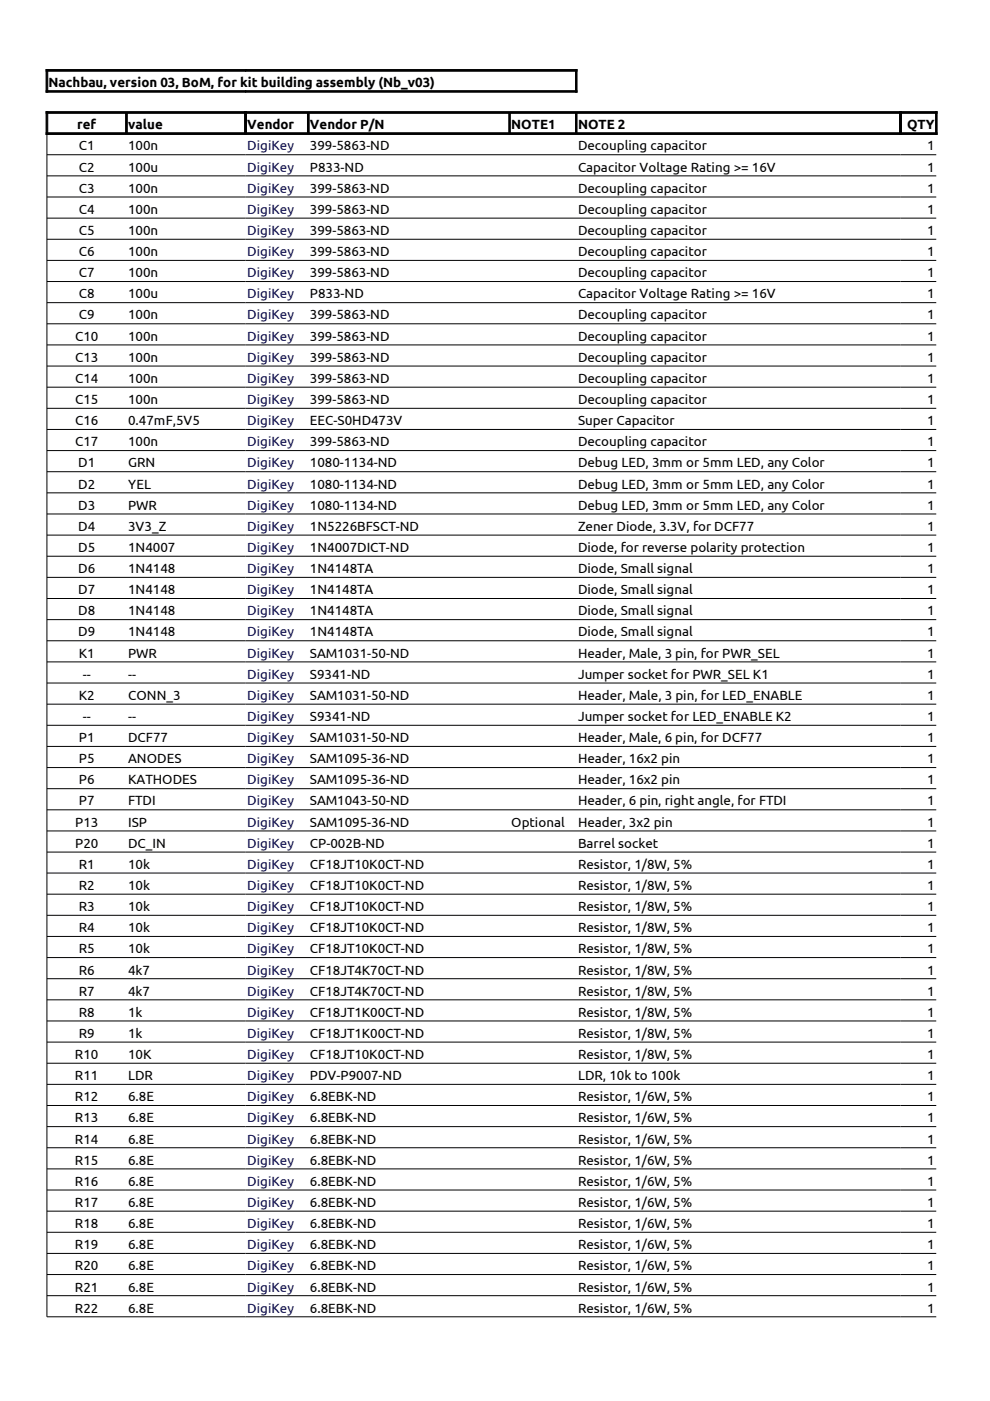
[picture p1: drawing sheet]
<svg xmlns="http://www.w3.org/2000/svg" width="210mm" height="297mm" viewBox="0 0 210 297" stroke-linecap="round" stroke-linejoin="round" font-family="sans-serif">
<defs><g id="words">
<g font-size="2.8">
<text x="10.3" y="18.4">Nachbau, version 03, BoM, for kit building assembly (Nb_v03)</text>
<text x="16.3" y="27.3">ref</text>
<text x="27.2" y="27.3">value</text>
<text x="52.4" y="27.3">Vendor</text>
<text x="65.7" y="27.3">Vendor P/N</text>
<text x="108.4" y="27.3">NOTE1</text>
<text x="122.6" y="27.3">NOTE 2</text>
<text x="192.3" y="27.3">QTY</text>
<text x="16.7" y="31.9">C1</text>
<text x="27.2" y="31.9">100n</text>
<text x="65.7" y="31.9">399-5863-ND</text>
<text x="122.6" y="31.9">Decoupling capacitor</text>
<text x="196.6" y="31.9">1</text>
<text x="16.7" y="36.4">C2</text>
<text x="16.7" y="40.9">C3</text>
<text x="27.2" y="36.4">100u</text>
<text x="27.2" y="40.9">100n</text>
<text x="65.7" y="40.9">399-5863-ND</text>
<text x="65.7" y="36.4">P833-ND</text>
<text x="122.6" y="40.9">Decoupling capacitor</text>
<text x="122.6" y="36.4">Capacitor Voltage Rating &gt;= 16V</text>
<text x="196.6" y="36.4">1</text>
<text x="196.6" y="40.9">1</text>
<text x="16.7" y="45.3">C4</text>
<text x="27.2" y="45.3">100n</text>
<text x="65.7" y="45.3">399-5863-ND</text>
<text x="122.6" y="45.3">Decoupling capacitor</text>
<text x="196.6" y="45.3">1</text>
<text x="16.7" y="49.8">C5</text>
<text x="27.2" y="49.8">100n</text>
<text x="65.7" y="49.8">399-5863-ND</text>
<text x="122.6" y="49.8">Decoupling capacitor</text>
<text x="196.6" y="49.8">1</text>
<text x="16.7" y="54.3">C6</text>
<text x="16.7" y="58.8">C7</text>
<text x="27.2" y="54.3">100n</text>
<text x="27.2" y="58.8">100n</text>
<text x="65.7" y="54.3">399-5863-ND</text>
<text x="65.7" y="58.8">399-5863-ND</text>
<text x="122.6" y="54.3">Decoupling capacitor</text>
<text x="122.6" y="58.8">Decoupling capacitor</text>
<text x="196.6" y="54.3">1</text>
<text x="196.6" y="58.8">1</text>
<text x="16.7" y="63.3">C8</text>
<text x="27.2" y="63.3">100u</text>
<text x="65.7" y="63.3">P833-ND</text>
<text x="122.6" y="63.3">Capacitor Voltage Rating &gt;= 16V</text>
<text x="196.6" y="63.3">1</text>
<text x="16.7" y="67.7">C9</text>
<text x="27.2" y="67.7">100n</text>
<text x="65.7" y="67.7">399-5863-ND</text>
<text x="122.6" y="67.7">Decoupling capacitor</text>
<text x="196.6" y="67.7">1</text>
<text x="15.9" y="72.2">C10</text>
<text x="15.9" y="76.7">C13</text>
<text x="27.2" y="72.2">100n</text>
<text x="27.2" y="76.7">100n</text>
<text x="65.7" y="72.2">399-5863-ND</text>
<text x="65.7" y="76.7">399-5863-ND</text>
<text x="122.6" y="72.2">Decoupling capacitor</text>
<text x="122.6" y="76.7">Decoupling capacitor</text>
<text x="196.6" y="72.2">1</text>
<text x="196.6" y="76.7">1</text>
<text x="15.9" y="81.2">C14</text>
<text x="27.2" y="81.2">100n</text>
<text x="65.7" y="81.2">399-5863-ND</text>
<text x="122.6" y="81.2">Decoupling capacitor</text>
<text x="196.6" y="81.2">1</text>
<text x="15.9" y="85.7">C15</text>
<text x="27.2" y="85.7">100n</text>
<text x="65.7" y="85.7">399-5863-ND</text>
<text x="122.6" y="85.7">Decoupling capacitor</text>
<text x="196.6" y="85.7">1</text>
<text x="15.9" y="90.1">C16</text>
<text x="15.9" y="94.6">C17</text>
<text x="27.2" y="90.1">0.47mF,5V5</text>
<text x="27.2" y="94.6">100n</text>
<text x="65.7" y="94.6">399-5863-ND</text>
<text x="65.7" y="90.1">EEC-S0HD473V</text>
<text x="122.6" y="90.1">Super Capacitor</text>
<text x="122.6" y="94.6">Decoupling capacitor</text>
<text x="196.6" y="90.1">1</text>
<text x="196.6" y="94.6">1</text>
<text x="16.6" y="99.1">D1</text>
<text x="27.2" y="99.1">GRN</text>
<text x="65.7" y="99.1">1080-1134-ND</text>
<text x="122.6" y="99.1">Debug LED, 3mm or 5mm LED, any Color</text>
<text x="196.6" y="99.1">1</text>
<text x="16.6" y="103.6">D2</text>
<text x="27.2" y="103.6">YEL</text>
<text x="65.7" y="103.6">1080-1134-ND</text>
<text x="122.6" y="103.6">Debug LED, 3mm or 5mm LED, any Color</text>
<text x="196.6" y="103.6">1</text>
<text x="16.6" y="108.1">D3</text>
<text x="16.6" y="112.5">D4</text>
<text x="27.2" y="108.1">PWR</text>
<text x="27.2" y="112.5">3V3_Z</text>
<text x="65.7" y="108.1">1080-1134-ND</text>
<text x="65.7" y="112.5">1N5226BFSCT-ND</text>
<text x="122.6" y="108.1">Debug LED, 3mm or 5mm LED, any Color</text>
<text x="122.6" y="112.5">Zener Diode, 3.3V, for DCF77</text>
<text x="196.6" y="108.1">1</text>
<text x="196.6" y="112.5">1</text>
<text x="16.6" y="117">D5</text>
<text x="27.2" y="117">1N4007</text>
<text x="65.7" y="117">1N4007DICT-ND</text>
<text x="122.6" y="117">Diode, for reverse polarity protection</text>
<text x="196.6" y="117">1</text>
<text x="16.6" y="121.5">D6</text>
<text x="16.6" y="126">D7</text>
<text x="27.2" y="121.5">1N4148</text>
<text x="27.2" y="126">1N4148</text>
<text x="65.7" y="121.5">1N4148TA</text>
<text x="65.7" y="126">1N4148TA</text>
<text x="122.6" y="121.5">Diode, Small signal</text>
<text x="122.6" y="126">Diode, Small signal</text>
<text x="196.6" y="121.5">1</text>
<text x="196.6" y="126">1</text>
<text x="16.6" y="130.5">D8</text>
<text x="27.2" y="130.5">1N4148</text>
<text x="65.7" y="130.5">1N4148TA</text>
<text x="122.6" y="130.5">Diode, Small signal</text>
<text x="196.6" y="130.5">1</text>
<text x="16.6" y="134.9">D9</text>
<text x="27.2" y="134.9">1N4148</text>
<text x="65.7" y="134.9">1N4148TA</text>
<text x="122.6" y="134.9">Diode, Small signal</text>
<text x="196.6" y="134.9">1</text>
<text x="16.7" y="139.4">K1</text>
<text x="17.5" y="143.9">--</text>
<text x="27.2" y="143.9">--</text>
<text x="27.2" y="139.4">PWR</text>
<text x="65.7" y="139.4">SAM1031-50-ND</text>
<text x="65.7" y="143.9">S9341-ND</text>
<text x="122.6" y="139.4">Header, Male, 3 pin, for PWR_SEL</text>
<text x="122.6" y="143.9">Jumper socket for PWR_SEL K1</text>
<text x="196.6" y="139.4">1</text>
<text x="196.6" y="143.9">1</text>
<text x="16.7" y="148.4">K2</text>
<text x="27.2" y="148.4">CONN_3</text>
<text x="65.7" y="148.4">SAM1031-50-ND</text>
<text x="122.6" y="148.4">Header, Male, 3 pin, for LED_ENABLE</text>
<text x="196.6" y="148.4">1</text>
<text x="17.5" y="152.9">--</text>
<text x="27.2" y="152.9">--</text>
<text x="65.7" y="152.9">S9341-ND</text>
<text x="122.6" y="152.9">Jumper socket for LED_ENABLE K2</text>
<text x="196.6" y="152.9">1</text>
<text x="16.7" y="157.3">P1</text>
<text x="16.7" y="161.8">P5</text>
<text x="27.2" y="161.8">ANODES</text>
<text x="27.2" y="157.3">DCF77</text>
<text x="65.7" y="157.3">SAM1031-50-ND</text>
<text x="65.7" y="161.8">SAM1095-36-ND</text>
<text x="122.6" y="157.3">Header, Male, 6 pin, for DCF77</text>
<text x="122.6" y="161.8">Header, 16x2 pin</text>
<text x="196.6" y="157.3">1</text>
<text x="196.6" y="161.8">1</text>
<text x="16.7" y="166.3">P6</text>
<text x="27.2" y="166.3">KATHODES</text>
<text x="65.7" y="166.3">SAM1095-36-ND</text>
<text x="122.6" y="166.3">Header, 16x2 pin</text>
<text x="196.6" y="166.3">1</text>
<text x="16.7" y="170.8">P7</text>
<text x="27.2" y="170.8">FTDI</text>
<text x="65.7" y="170.8">SAM1043-50-ND</text>
<text x="122.6" y="170.8">Header, 6 pin, right angle, for FTDI</text>
<text x="196.6" y="170.8">1</text>
<text x="15.9" y="175.3">P13</text>
<text x="15.9" y="179.7">P20</text>
<text x="27.2" y="179.7">DC_IN</text>
<text x="27.2" y="175.3">ISP</text>
<text x="65.7" y="175.3">SAM1095-36-ND</text>
<text x="65.7" y="179.7">CP-002B-ND</text>
<text x="108.4" y="175.3">Optional</text>
<text x="122.6" y="179.7">Barrel socket</text>
<text x="122.6" y="175.3">Header, 3x2 pin</text>
<text x="196.6" y="175.3">1</text>
<text x="196.6" y="179.7">1</text>
<text x="16.7" y="184.2">R1</text>
<text x="27.2" y="184.2">10k</text>
<text x="65.7" y="184.2">CF18JT10K0CT-ND</text>
<text x="122.6" y="184.2">Resistor, 1/8W, 5%</text>
<text x="196.6" y="184.2">1</text>
<text x="16.7" y="188.7">R2</text>
<text x="27.2" y="188.7">10k</text>
<text x="65.7" y="188.7">CF18JT10K0CT-ND</text>
<text x="122.6" y="188.7">Resistor, 1/8W, 5%</text>
<text x="196.6" y="188.7">1</text>
<text x="16.7" y="193.2">R3</text>
<text x="16.7" y="197.7">R4</text>
<text x="27.2" y="193.2">10k</text>
<text x="27.2" y="197.7">10k</text>
<text x="65.7" y="193.2">CF18JT10K0CT-ND</text>
<text x="65.7" y="197.7">CF18JT10K0CT-ND</text>
<text x="122.6" y="193.2">Resistor, 1/8W, 5%</text>
<text x="122.6" y="197.7">Resistor, 1/8W, 5%</text>
<text x="196.6" y="193.2">1</text>
<text x="196.6" y="197.7">1</text>
<text x="16.7" y="202.1">R5</text>
<text x="27.2" y="202.1">10k</text>
<text x="65.7" y="202.1">CF18JT10K0CT-ND</text>
<text x="122.6" y="202.1">Resistor, 1/8W, 5%</text>
<text x="196.6" y="202.1">1</text>
<text x="16.7" y="206.6">R6</text>
<text x="27.2" y="206.6">4k7</text>
<text x="65.7" y="206.6">CF18JT4K70CT-ND</text>
<text x="122.6" y="206.6">Resistor, 1/8W, 5%</text>
<text x="196.6" y="206.6">1</text>
<text x="16.7" y="211.1">R7</text>
<text x="16.7" y="215.6">R8</text>
<text x="27.2" y="211.1">4k7</text>
<text x="27.2" y="215.6">1k</text>
<text x="65.7" y="211.1">CF18JT4K70CT-ND</text>
<text x="65.7" y="215.6">CF18JT1K00CT-ND</text>
<text x="122.6" y="211.1">Resistor, 1/8W, 5%</text>
<text x="122.6" y="215.6">Resistor, 1/8W, 5%</text>
<text x="196.6" y="211.1">1</text>
<text x="196.6" y="215.6">1</text>
<text x="16.7" y="220.1">R9</text>
<text x="27.2" y="220.1">1k</text>
<text x="65.7" y="220.1">CF18JT1K00CT-ND</text>
<text x="122.6" y="220.1">Resistor, 1/8W, 5%</text>
<text x="196.6" y="220.1">1</text>
<text x="15.9" y="224.5">R10</text>
<text x="27.2" y="224.5">10K</text>
<text x="65.7" y="224.5">CF18JT10K0CT-ND</text>
<text x="122.6" y="224.5">Resistor, 1/8W, 5%</text>
<text x="196.6" y="224.5">1</text>
<text x="15.9" y="229">R11</text>
<text x="15.9" y="233.5">R12</text>
<text x="27.2" y="229">LDR</text>
<text x="27.2" y="233.5">6.8E</text>
<text x="65.7" y="229">PDV-P9007-ND</text>
<text x="65.7" y="233.5">6.8EBK-ND</text>
<text x="122.6" y="229">LDR, 10k to 100k</text>
<text x="122.6" y="233.5">Resistor, 1/6W, 5%</text>
<text x="196.6" y="229">1</text>
<text x="196.6" y="233.5">1</text>
<text x="15.9" y="238">R13</text>
<text x="27.2" y="238">6.8E</text>
<text x="65.7" y="238">6.8EBK-ND</text>
<text x="122.6" y="238">Resistor, 1/6W, 5%</text>
<text x="196.6" y="238">1</text>
<text x="15.9" y="242.5">R14</text>
<text x="27.2" y="242.5">6.8E</text>
<text x="65.7" y="242.5">6.8EBK-ND</text>
<text x="122.6" y="242.5">Resistor, 1/6W, 5%</text>
<text x="196.6" y="242.5">1</text>
<text x="15.9" y="246.9">R15</text>
<text x="15.9" y="251.4">R16</text>
<text x="27.2" y="246.9">6.8E</text>
<text x="27.2" y="251.4">6.8E</text>
<text x="65.7" y="246.9">6.8EBK-ND</text>
<text x="65.7" y="251.4">6.8EBK-ND</text>
<text x="122.6" y="246.9">Resistor, 1/6W, 5%</text>
<text x="122.6" y="251.4">Resistor, 1/6W, 5%</text>
<text x="196.6" y="246.9">1</text>
<text x="196.6" y="251.4">1</text>
<text x="15.9" y="255.9">R17</text>
<text x="27.2" y="255.9">6.8E</text>
<text x="65.7" y="255.9">6.8EBK-ND</text>
<text x="122.6" y="255.9">Resistor, 1/6W, 5%</text>
<text x="196.6" y="255.9">1</text>
<text x="15.9" y="260.4">R18</text>
<text x="27.2" y="260.4">6.8E</text>
<text x="65.7" y="260.4">6.8EBK-ND</text>
<text x="122.6" y="260.4">Resistor, 1/6W, 5%</text>
<text x="196.6" y="260.4">1</text>
<text x="15.9" y="264.9">R19</text>
<text x="15.9" y="269.3">R20</text>
<text x="27.2" y="264.9">6.8E</text>
<text x="27.2" y="269.3">6.8E</text>
<text x="65.7" y="264.9">6.8EBK-ND</text>
<text x="65.7" y="269.3">6.8EBK-ND</text>
<text x="122.6" y="264.9">Resistor, 1/6W, 5%</text>
<text x="122.6" y="269.3">Resistor, 1/6W, 5%</text>
<text x="196.6" y="264.9">1</text>
<text x="196.6" y="269.3">1</text>
<text x="15.9" y="273.8">R21</text>
<text x="27.2" y="273.8">6.8E</text>
<text x="65.7" y="273.8">6.8EBK-ND</text>
<text x="122.6" y="273.8">Resistor, 1/6W, 5%</text>
<text x="196.6" y="273.8">1</text>
<text x="15.9" y="278.3">R22</text>
<text x="27.2" y="278.3">6.8E</text>
<text x="65.7" y="278.3">6.8EBK-ND</text>
<text x="122.6" y="278.3">Resistor, 1/6W, 5%</text>
<text x="196.6" y="278.3">1</text>
</g>
<g font-size="2.8" fill="#000080">
<text x="52.4" y="31.9">DigiKey</text>
<text x="52.4" y="36.4">DigiKey</text>
<text x="52.4" y="40.9">DigiKey</text>
<text x="52.4" y="45.3">DigiKey</text>
<text x="52.4" y="49.8">DigiKey</text>
<text x="52.4" y="54.3">DigiKey</text>
<text x="52.4" y="58.8">DigiKey</text>
<text x="52.4" y="63.3">DigiKey</text>
<text x="52.4" y="67.7">DigiKey</text>
<text x="52.4" y="72.2">DigiKey</text>
<text x="52.4" y="76.7">DigiKey</text>
<text x="52.4" y="81.2">DigiKey</text>
<text x="52.4" y="85.7">DigiKey</text>
<text x="52.4" y="90.1">DigiKey</text>
<text x="52.4" y="94.6">DigiKey</text>
<text x="52.4" y="99.1">DigiKey</text>
<text x="52.4" y="103.6">DigiKey</text>
<text x="52.4" y="108.1">DigiKey</text>
<text x="52.4" y="112.5">DigiKey</text>
<text x="52.4" y="117">DigiKey</text>
<text x="52.4" y="121.5">DigiKey</text>
<text x="52.4" y="126">DigiKey</text>
<text x="52.4" y="130.5">DigiKey</text>
<text x="52.4" y="134.9">DigiKey</text>
<text x="52.4" y="139.4">DigiKey</text>
<text x="52.4" y="143.9">DigiKey</text>
<text x="52.4" y="148.4">DigiKey</text>
<text x="52.4" y="152.9">DigiKey</text>
<text x="52.4" y="157.3">DigiKey</text>
<text x="52.4" y="161.8">DigiKey</text>
<text x="52.4" y="166.3">DigiKey</text>
<text x="52.4" y="170.8">DigiKey</text>
<text x="52.4" y="175.3">DigiKey</text>
<text x="52.4" y="179.7">DigiKey</text>
<text x="52.4" y="184.2">DigiKey</text>
<text x="52.4" y="188.7">DigiKey</text>
<text x="52.4" y="193.2">DigiKey</text>
<text x="52.4" y="197.7">DigiKey</text>
<text x="52.4" y="202.1">DigiKey</text>
<text x="52.4" y="206.6">DigiKey</text>
<text x="52.4" y="211.1">DigiKey</text>
<text x="52.4" y="215.6">DigiKey</text>
<text x="52.4" y="220.1">DigiKey</text>
<text x="52.4" y="224.5">DigiKey</text>
<text x="52.4" y="229">DigiKey</text>
<text x="52.4" y="233.5">DigiKey</text>
<text x="52.4" y="238">DigiKey</text>
<text x="52.4" y="242.5">DigiKey</text>
<text x="52.4" y="246.9">DigiKey</text>
<text x="52.4" y="251.4">DigiKey</text>
<text x="52.4" y="255.9">DigiKey</text>
<text x="52.4" y="260.4">DigiKey</text>
<text x="52.4" y="264.9">DigiKey</text>
<text x="52.4" y="269.3">DigiKey</text>
<text x="52.4" y="273.8">DigiKey</text>
<text x="52.4" y="278.3">DigiKey</text>
</g>
</g></defs>
<g fill="#000" stroke="#000" stroke-width=".21">
<path d="M9.8 14.7h42.3v.4h-42.3z" fill-rule="evenodd"/>
<path d="M9.8 19.2h42.3v.3h-42.3z" fill-rule="evenodd"/>
<path d="M9.8 14.7h.3v4.8h-.3z" fill-rule="evenodd"/>
<path d="M52.1 14.7h70.2v.4h-70.2z" fill-rule="evenodd"/>
<path d="M52.1 19.2h70.2v.3h-70.2z" fill-rule="evenodd"/>
<path d="M122 14.7h.3v4.8h-.3z" fill-rule="evenodd"/>
<path d="M9.8 23.7h42.4v.3h-42.4z" fill-rule="evenodd"/>
<path d="M9.8 28.2h42.4v.3h-42.4z" fill-rule="evenodd"/>
<path d="M9.8 23.7h.3v4.8h-.3z" fill-rule="evenodd"/>
<path d="M26.6 24h.4v4.2h-.4z" fill-rule="evenodd"/>
<path d="M51.9 23.7h139.2v.3h-139.2z" fill-rule="evenodd"/>
<path d="M51.9 28.2h139.2v.3h-139.2z" fill-rule="evenodd"/>
<path d="M51.9 23.7h.3v4.8h-.3z" fill-rule="evenodd"/>
<path d="M51.9 23.7h.3v4.8h-.3z" fill-rule="evenodd"/>
<path d="M65.2 24h.3v4.2h-.3z" fill-rule="evenodd"/>
<path d="M107.9 24h.3v4.2h-.3z" fill-rule="evenodd"/>
<path d="M122 24h.3v4.2h-.3z" fill-rule="evenodd"/>
<path d="M190.7 23.7h8v.3h-8z" fill-rule="evenodd"/>
<path d="M190.7 28.2h8v.3h-8z" fill-rule="evenodd"/>
<path d="M190.7 23.7h.4v4.8h-.4z" fill-rule="evenodd"/>
<path d="M190.7 23.7h.4v4.8h-.4z" fill-rule="evenodd"/>
<path d="M198.4 23.7h.3v4.8h-.3z" fill-rule="evenodd"/>
</g>
<g fill="none" stroke="#000" stroke-width=".21">
<path d="M9.9 32.8h188.6M9.9 37.3h188.6M9.9 28.5v250.7h188.6M9.9 41.8h188.6M9.9 46.2h188.6M9.9 50.7h188.6M9.9 55.2h188.6M9.9 59.7h188.6M9.9 64.2h188.6M9.9 68.7h188.6M9.9 73.1h188.6M9.9 77.6h188.6"/>
<path d="M9.9 82.1h188.6M9.9 86.6h188.6M9.9 91.1h188.6M9.9 95.5h188.6M9.9 100h188.6M9.9 104.5h188.6M9.9 109h188.6M9.9 113.5h188.6M9.9 117.9h188.6M9.9 122.4h188.6M9.9 126.9h188.6M9.9 131.4h188.6"/>
<path d="M9.9 135.9h188.6M9.9 140.3h188.6M9.9 144.8h188.6M9.9 149.3h188.6M9.9 153.8h188.6M9.9 158.3h188.6M9.9 162.7h188.6M9.9 167.2h188.6M9.9 171.7h188.6M9.9 176.2h188.6M9.9 180.7h188.6M9.9 185.1h188.6"/>
<path d="M9.9 189.6h188.6M9.9 194.1h188.6M9.9 198.5h188.6M9.9 203h188.6M9.9 207.5h188.6M9.9 212h188.6M9.9 216.5h188.6M9.9 220.9h188.6M9.9 225.4h188.6M9.9 229.9h188.6M9.9 234.4h188.6M9.9 238.9h188.6"/>
<path d="M9.9 243.3h188.6M9.9 247.8h188.6M9.9 252.3h188.6M9.9 256.8h188.6M9.9 261.3h188.6M9.9 265.7h188.6M9.9 270.2h188.6M9.9 274.7h188.6"/>
</g>
<use href="#words"/>
</svg>
